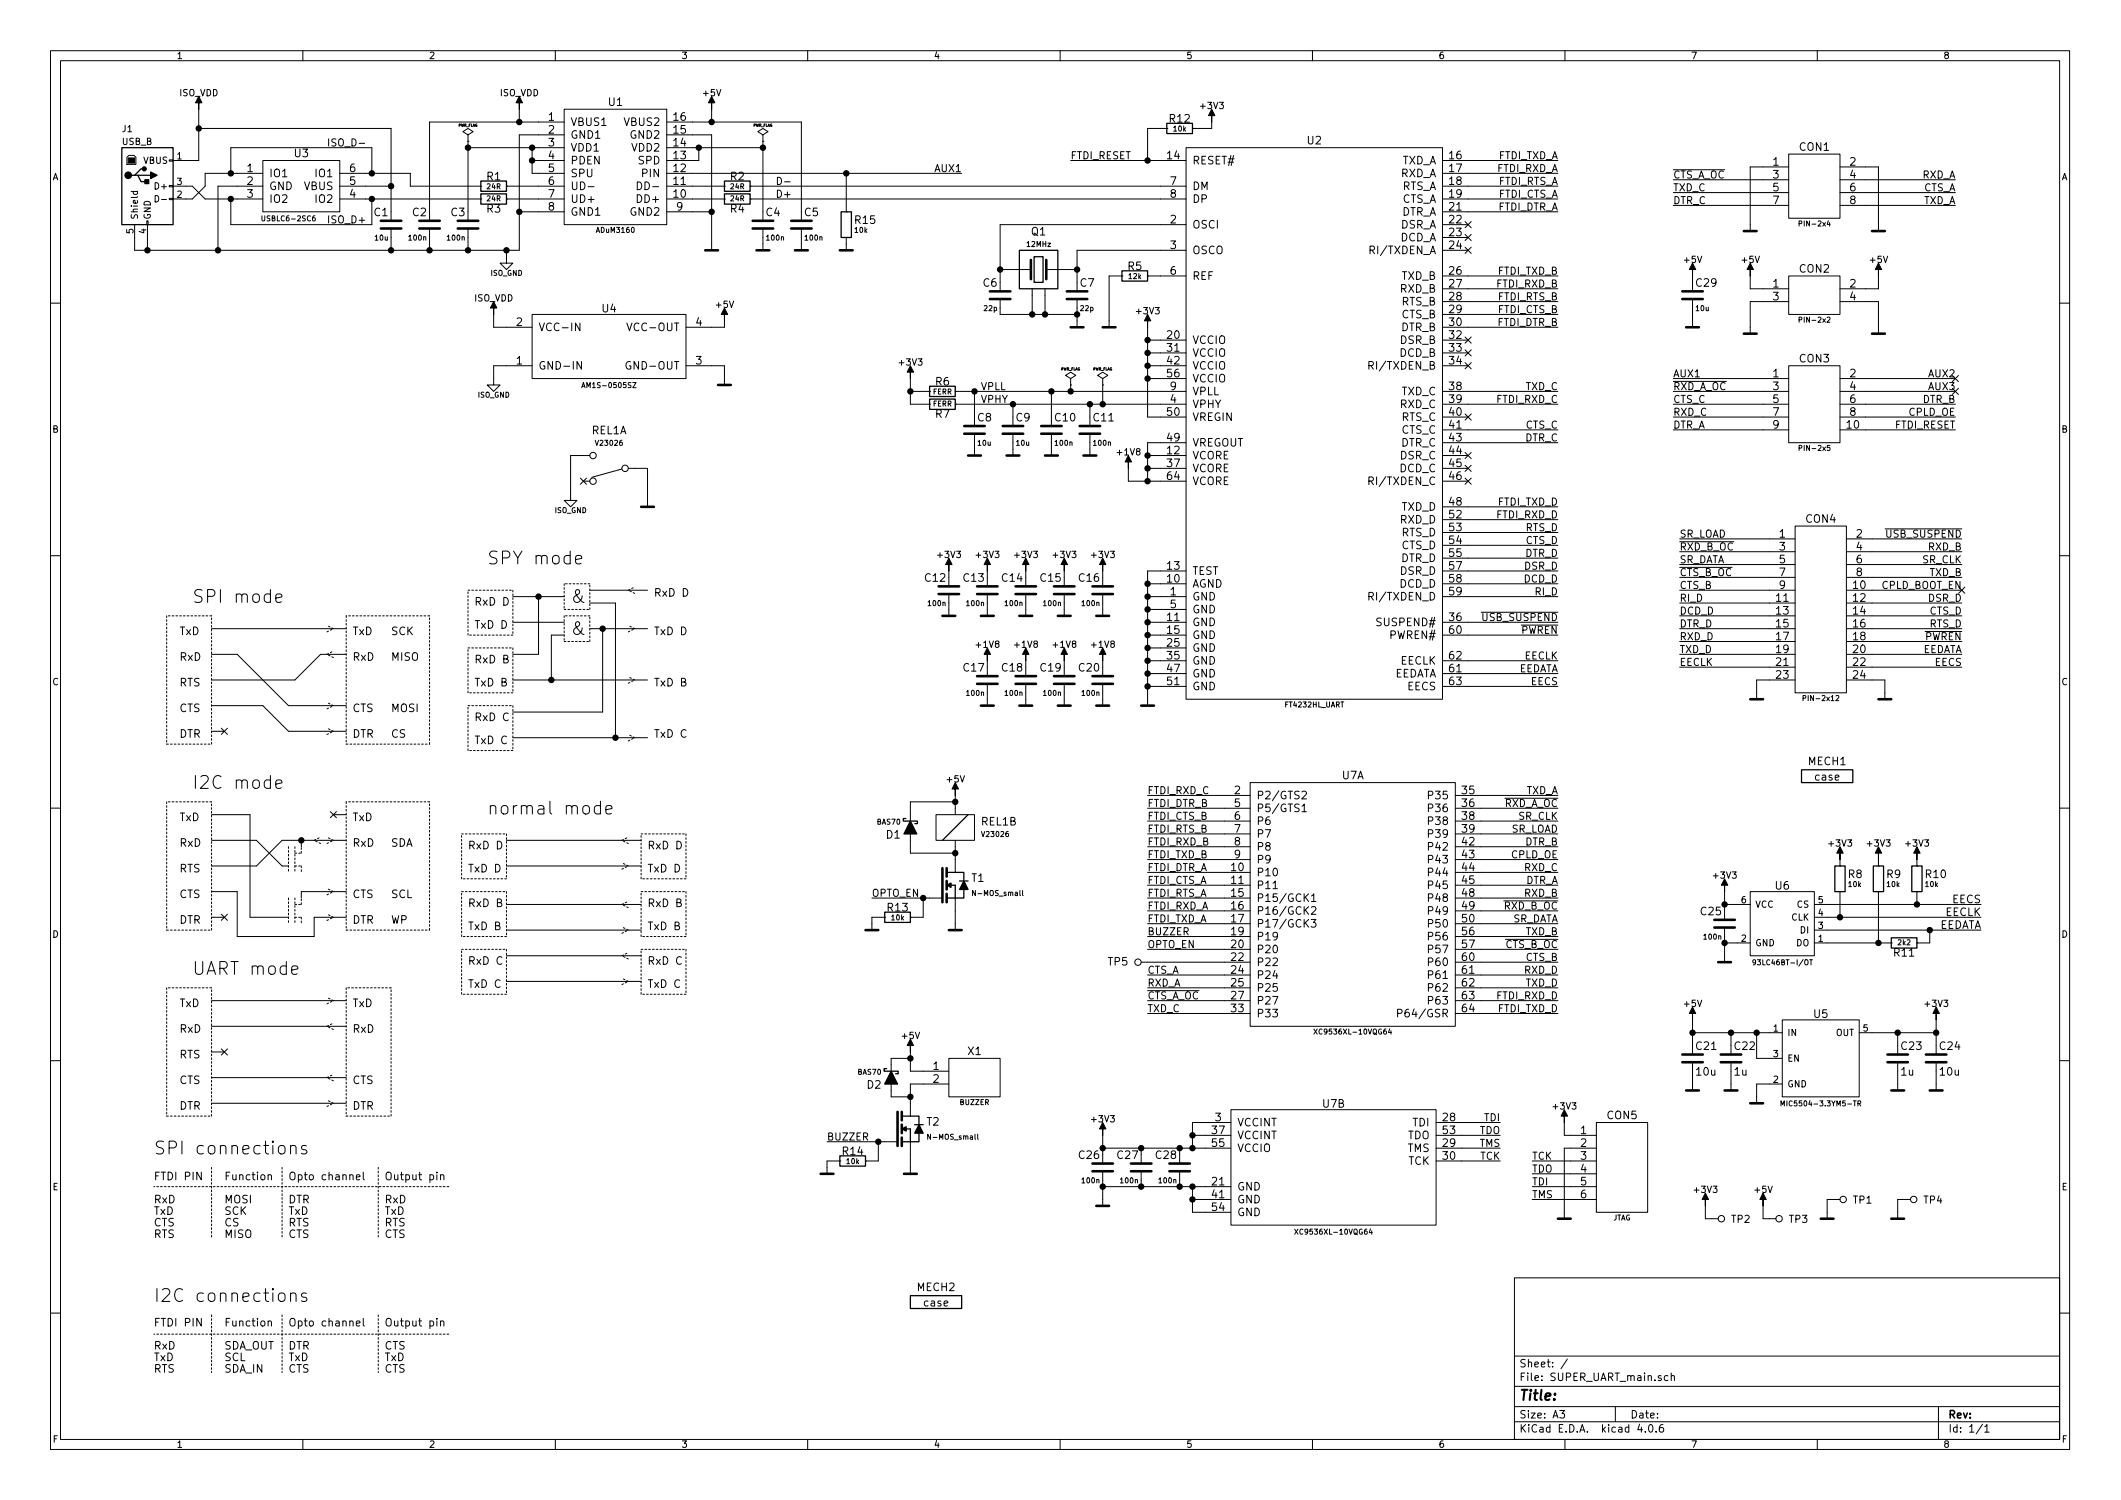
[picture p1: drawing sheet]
<svg xmlns="http://www.w3.org/2000/svg" width="420mm" height="297mm" viewBox="0 0 420 297" stroke-linecap="round" stroke-linejoin="round" font-family="sans-serif">
<defs><g id="words">
<g font-size="3.5">
<text x="96.5" y="111.8">SPY mode</text>
<text x="38.1" y="119.4">SPI mode</text>
<text x="113" y="119.4">&amp;</text>
<text x="113" y="125.8">&amp;</text>
<text x="38.1" y="156.2">I2C mode</text>
<text x="96.5" y="161.3">normal mode</text>
<text x="38.1" y="193.1">UART mode</text>
<text x="30.5" y="228.6">SPI connections</text>
<text x="30.5" y="257.8">I2C connections</text>
</g>
<text font-size="2.8" x="301" y="277.3">Title:</text>
<g font-size="2.1">
<text x="108.6" y="23.9">1</text>
<text x="120.6" y="21">U1</text>
<text x="133.5" y="23.9">16</text>
<text x="108.6" y="26.5">2</text>
<text x="108.6" y="29">3</text>
<text x="113" y="24.9">VBUS1</text>
<text x="113" y="27.5">GND1</text>
<text x="123.7" y="24.9">VBUS2</text>
<text x="124.9" y="27.5">GND2</text>
<text x="133.5" y="29">14</text>
<text x="133.5" y="26.5">15</text>
<text x="231.7" y="24.3">R12</text>
<text x="259" y="28.6">U2</text>
<text x="356.5" y="29.9">CON1</text>
<text x="48.9" y="34.1">1</text>
<text x="53.3" y="35.1">IO1</text>
<text x="58.3" y="31.1">U3</text>
<text x="62.6" y="35.1">IO1</text>
<text x="69.3" y="34.1">6</text>
<text x="96.4" y="35.7">R1</text>
<text x="108.6" y="31.5">4</text>
<text x="108.6" y="34.1">5</text>
<text x="113" y="30">VDD1</text>
<text x="113" y="32.5">PDEN</text>
<text x="113" y="35.1">SPU</text>
<text x="125.1" y="30">VDD2</text>
<text x="126.4" y="32.5">SPD</text>
<text x="127.3" y="35.1">PIN</text>
<text x="133.5" y="34.1">12</text>
<text x="133.5" y="31.5">13</text>
<text x="144.7" y="35.7">R2</text>
<text x="231.2" y="31.5">14</text>
<text x="236.2" y="32.5">RESET#</text>
<text x="277.3" y="35.1">RXD_A</text>
<text x="277.5" y="32.5">TXD_A</text>
<text x="287.1" y="31.5">16</text>
<text x="287.1" y="34.1">17</text>
<text x="351.2" y="32.8">1</text>
<text x="351.2" y="35.3">3</text>
<text x="366.4" y="32.8">2</text>
<text x="366.4" y="35.3">4</text>
<text x="48.9" y="36.6">2</text>
<text x="48.9" y="39.2">3</text>
<text x="53.3" y="37.6">GND</text>
<text x="53.3" y="40.2">IO2</text>
<text x="60.1" y="37.6">VBUS</text>
<text x="62.6" y="40.2">IO2</text>
<text x="69.3" y="39.2">4</text>
<text x="69.3" y="36.6">5</text>
<text x="108.6" y="36.6">6</text>
<text x="108.6" y="39.2">7</text>
<text x="108.6" y="41.7">8</text>
<text x="113" y="37.6">UD-</text>
<text x="113" y="40.2">UD+</text>
<text x="126.5" y="40.2">DD+</text>
<text x="127.1" y="37.6">DD-</text>
<text x="133.5" y="39.2">10</text>
<text x="133.5" y="36.6">11</text>
<text x="134" y="41.7">9</text>
<text x="231.8" y="36.6">7</text>
<text x="231.8" y="39.2">8</text>
<text x="236.2" y="37.6">DM</text>
<text x="236.2" y="40.2">DP</text>
<text x="277.5" y="37.6">RTS_A</text>
<text x="277.5" y="40.2">CTS_A</text>
<text x="287.1" y="41.7">21</text>
<text x="287.1" y="36.6">18</text>
<text x="287.1" y="39.2">19</text>
<text x="351.2" y="37.9">5</text>
<text x="351.2" y="40.4">7</text>
<text x="366.4" y="37.9">6</text>
<text x="366.4" y="40.4">8</text>
<text x="74.1" y="42.8">C1</text>
<text x="81.7" y="42.8">C2</text>
<text x="89.4" y="42.8">C3</text>
<text x="96.4" y="42.1">R3</text>
<text x="113" y="42.7">GND1</text>
<text x="124.9" y="42.7">GND2</text>
<text x="144.7" y="42.1">R4</text>
<text x="151.8" y="42.8">C4</text>
<text x="159.4" y="42.8">C5</text>
<text x="169.4" y="44.3">R15</text>
<text x="204.3" y="46.6">Q1</text>
<text x="231.8" y="44.2">2</text>
<text x="236.2" y="45.2">OSCI</text>
<text x="277.2" y="47.8">DCD_A</text>
<text x="277.3" y="45.2">DSR_A</text>
<text x="277.4" y="42.7">DTR_A</text>
<text x="287.1" y="44.2">22</text>
<text x="287.1" y="46.8">23</text>
<text x="223.4" y="53.5">R5</text>
<text x="231.8" y="49.3">3</text>
<text x="236.2" y="50.3">OSCO</text>
<text x="271.9" y="50.3">RI/TXDEN_A</text>
<text x="287.1" y="49.3">24</text>
<text x="356.5" y="54">CON2</text>
<text x="194.8" y="56.8">C6</text>
<text x="214" y="56.8">C7</text>
<text x="231.8" y="54.4">6</text>
<text x="236.2" y="55.4">REF</text>
<text x="277.3" y="57.9">RXD_B</text>
<text x="277.5" y="55.4">TXD_B</text>
<text x="287.1" y="54.4">26</text>
<text x="287.1" y="56.9">27</text>
<text x="287.1" y="59.5">28</text>
<text x="336.1" y="56.8">C29</text>
<text x="351.2" y="56.9">1</text>
<text x="351.2" y="59.5">3</text>
<text x="366.4" y="56.9">2</text>
<text x="366.4" y="59.5">4</text>
<text x="102.3" y="64.6">2</text>
<text x="106.7" y="65.6">VCC-IN</text>
<text x="119.3" y="61.9">U4</text>
<text x="124.9" y="65.6">VCC-OUT</text>
<text x="137.8" y="64.6">4</text>
<text x="277.4" y="65.6">DTR_B</text>
<text x="277.5" y="60.5">RTS_B</text>
<text x="277.5" y="63">CTS_B</text>
<text x="287.1" y="64.6">30</text>
<text x="287.1" y="62">29</text>
<text x="231.2" y="67.1">20</text>
<text x="231.2" y="69.6">31</text>
<text x="236.2" y="68.1">VCCIO</text>
<text x="236.2" y="70.6">VCCIO</text>
<text x="277.2" y="70.6">DCD_B</text>
<text x="277.3" y="68.1">DSR_B</text>
<text x="287.1" y="67.1">32</text>
<text x="287.1" y="69.6">33</text>
<text x="356.5" y="71.8">CON3</text>
<text x="102.3" y="72.2">1</text>
<text x="106.7" y="73.2">GND-IN</text>
<text x="124.7" y="73.2">GND-OUT</text>
<text x="137.8" y="72.2">3</text>
<text x="185.3" y="76.3">R6</text>
<text x="231.2" y="72.2">42</text>
<text x="231.2" y="74.7">56</text>
<text x="231.8" y="77.3">9</text>
<text x="236.2" y="73.2">VCCIO</text>
<text x="236.2" y="75.7">VCCIO</text>
<text x="271.9" y="73.2">RI/TXDEN_B</text>
<text x="287.1" y="72.2">34</text>
<text x="287.1" y="77.3">38</text>
<text x="351.2" y="74.7">1</text>
<text x="351.2" y="77.3">3</text>
<text x="366.4" y="74.7">2</text>
<text x="366.4" y="77.3">4</text>
<text x="185.3" y="82.7">R7</text>
<text x="193.7" y="83.5">C8</text>
<text x="201.3" y="83.5">C9</text>
<text x="209.1" y="83.5">C10</text>
<text x="216.7" y="83.5">C11</text>
<text x="231.2" y="82.3">50</text>
<text x="231.8" y="79.8">4</text>
<text x="236.2" y="80.8">VPHY</text>
<text x="236.2" y="78.3">VPLL</text>
<text x="236.2" y="83.3">VREGIN</text>
<text x="277.3" y="80.8">RXD_C</text>
<text x="277.5" y="83.3">RTS_C</text>
<text x="277.5" y="78.3">TXD_C</text>
<text x="287.1" y="82.3">40</text>
<text x="287.1" y="79.8">39</text>
<text x="351.2" y="79.8">5</text>
<text x="351.2" y="82.3">7</text>
<text x="366.4" y="79.8">6</text>
<text x="366.4" y="82.3">8</text>
<text x="117.2" y="86">REL1A</text>
<text x="231.2" y="90">12</text>
<text x="231.2" y="87.4">49</text>
<text x="236.2" y="88.4">VREGOUT</text>
<text x="277.4" y="88.4">DTR_C</text>
<text x="277.5" y="85.9">CTS_C</text>
<text x="287.1" y="84.9">41</text>
<text x="287.1" y="87.4">43</text>
<text x="287.1" y="90">44</text>
<text x="351.2" y="84.9">9</text>
<text x="365.9" y="84.9">10</text>
<text x="231.2" y="95">64</text>
<text x="231.2" y="92.5">37</text>
<text x="236.2" y="91">VCORE</text>
<text x="236.2" y="93.5">VCORE</text>
<text x="277.2" y="93.5">DCD_C</text>
<text x="277.3" y="91">DSR_C</text>
<text x="287.1" y="92.5">45</text>
<text x="287.1" y="95">46</text>
<text x="236.2" y="96">VCORE</text>
<text x="271.9" y="96">RI/TXDEN_C</text>
<text x="277.5" y="101.1">TXD_D</text>
<text x="287.1" y="100.1">48</text>
<text x="277.3" y="103.7">RXD_D</text>
<text x="277.5" y="106.2">RTS_D</text>
<text x="287.1" y="102.7">52</text>
<text x="287.1" y="105.2">53</text>
<text x="287.1" y="107.7">54</text>
<text x="352.5" y="106.5">1</text>
<text x="357.7" y="103.5">CON4</text>
<text x="367.7" y="106.5">2</text>
<text x="231.2" y="112.8">13</text>
<text x="236.2" y="113.8">TEST</text>
<text x="277.3" y="113.8">DSR_D</text>
<text x="277.4" y="111.3">DTR_D</text>
<text x="277.5" y="108.7">CTS_D</text>
<text x="287.1" y="110.3">55</text>
<text x="287.1" y="112.8">57</text>
<text x="352.5" y="109">3</text>
<text x="352.5" y="111.5">5</text>
<text x="367.7" y="109">4</text>
<text x="367.7" y="111.5">6</text>
<text x="94" y="119.9">RxD D</text>
<text x="129.5" y="118.1">RxD D</text>
<text x="183.3" y="115.2">C12</text>
<text x="190.9" y="115.2">C13</text>
<text x="198.6" y="115.2">C14</text>
<text x="206.2" y="115.2">C15</text>
<text x="213.8" y="115.2">C16</text>
<text x="231.2" y="115.4">10</text>
<text x="231.8" y="117.9">1</text>
<text x="236.2" y="118.9">GND</text>
<text x="236.2" y="116.4">AGND</text>
<text x="271.9" y="118.9">RI/TXDEN_D</text>
<text x="277.2" y="116.4">DCD_D</text>
<text x="287.1" y="115.4">58</text>
<text x="287.1" y="117.9">59</text>
<text x="351.9" y="119.2">11</text>
<text x="352.5" y="114.1">7</text>
<text x="352.5" y="116.6">9</text>
<text x="367.1" y="116.6">10</text>
<text x="367.1" y="119.2">12</text>
<text x="367.7" y="114.1">8</text>
<text x="35.6" y="125.8">TxD</text>
<text x="69.8" y="125.8">TxD</text>
<text x="77.5" y="125.8">SCK</text>
<text x="94" y="124.5">TxD D</text>
<text x="129.5" y="125.8">TxD D</text>
<text x="231.2" y="123">11</text>
<text x="231.2" y="125.5">15</text>
<text x="231.8" y="120.4">5</text>
<text x="236.2" y="121.4">GND</text>
<text x="236.2" y="124">GND</text>
<text x="273" y="124">SUSPEND#</text>
<text x="287.1" y="125.5">60</text>
<text x="287.1" y="123">36</text>
<text x="351.9" y="121.7">13</text>
<text x="351.9" y="124.2">15</text>
<text x="367.1" y="121.7">14</text>
<text x="367.1" y="124.2">16</text>
<text x="35.6" y="130.8">RxD</text>
<text x="69.8" y="130.8">RxD</text>
<text x="77.5" y="130.8">MISO</text>
<text x="94" y="131.4">RxD B</text>
<text x="231.2" y="128.1">25</text>
<text x="231.2" y="130.6">35</text>
<text x="236.2" y="126.5">GND</text>
<text x="236.2" y="129.1">GND</text>
<text x="236.2" y="131.6">GND</text>
<text x="275.4" y="126.5">PWREN#</text>
<text x="277.3" y="131.6">EECLK</text>
<text x="287.1" y="130.6">62</text>
<text x="351.9" y="131.9">21</text>
<text x="351.9" y="126.8">17</text>
<text x="351.9" y="129.3">19</text>
<text x="367.1" y="129.3">20</text>
<text x="367.1" y="131.9">22</text>
<text x="367.1" y="126.8">18</text>
<text x="35.6" y="135.9">RTS</text>
<text x="94" y="135.9">TxD B</text>
<text x="129.5" y="135.9">TxD B</text>
<text x="190.9" y="133">C17</text>
<text x="198.6" y="133">C18</text>
<text x="206.2" y="133">C19</text>
<text x="213.8" y="133">C20</text>
<text x="231.2" y="135.7">51</text>
<text x="231.2" y="133.1">47</text>
<text x="236.2" y="136.7">GND</text>
<text x="236.2" y="134.1">GND</text>
<text x="275.7" y="134.1">EEDATA</text>
<text x="278.7" y="136.7">EECS</text>
<text x="287.1" y="133.1">61</text>
<text x="287.1" y="135.7">63</text>
<text x="351.9" y="134.4">23</text>
<text x="367.1" y="134.4">24</text>
<text x="35.6" y="141">CTS</text>
<text x="69.8" y="141">CTS</text>
<text x="77.5" y="141">MOSI</text>
<text x="94" y="142.8">RxD C</text>
<text x="35.6" y="146.1">DTR</text>
<text x="69.8" y="146.1">DTR</text>
<text x="77.5" y="146.1">CS</text>
<text x="94" y="147.4">TxD C</text>
<text x="129.5" y="146.1">TxD C</text>
<text x="265.9" y="154.3">U7A</text>
<text x="358.2" y="151.5">MECH1</text>
<text x="359.6" y="154.6">case</text>
<text x="244.5" y="157.3">2</text>
<text x="244.5" y="159.8">5</text>
<text x="248.9" y="158.3">P2/GTS2</text>
<text x="248.9" y="160.8">P5/GTS1</text>
<text x="283.2" y="158.3">P35</text>
<text x="283.2" y="160.8">P36</text>
<text x="289.7" y="157.3">35</text>
<text x="289.7" y="159.8">36</text>
<text x="35.6" y="162.6">TxD</text>
<text x="35.6" y="167.7">RxD</text>
<text x="69.8" y="162.6">TxD</text>
<text x="69.8" y="167.7">RxD</text>
<text x="77.5" y="167.7">SDA</text>
<text x="175.6" y="166.1">D1</text>
<text x="194.4" y="163.5">REL1B</text>
<text x="244.5" y="162.3">6</text>
<text x="244.5" y="164.9">7</text>
<text x="244.5" y="167.4">8</text>
<text x="248.9" y="163.4">P6</text>
<text x="248.9" y="165.9">P7</text>
<text x="283.2" y="163.4">P38</text>
<text x="283.2" y="165.9">P39</text>
<text x="289.7" y="167.4">42</text>
<text x="289.7" y="162.3">38</text>
<text x="289.7" y="164.9">39</text>
<text x="35.6" y="172.8">RTS</text>
<text x="92.7" y="168.2">RxD D</text>
<text x="92.7" y="172.8">TxD D</text>
<text x="128.3" y="168.2">RxD D</text>
<text x="128.3" y="172.8">TxD D</text>
<text x="243.9" y="172.5">10</text>
<text x="244.5" y="170">9</text>
<text x="248.9" y="168.4">P8</text>
<text x="248.9" y="171">P9</text>
<text x="248.9" y="173.5">P10</text>
<text x="283.2" y="168.4">P42</text>
<text x="283.2" y="171">P43</text>
<text x="283.2" y="173.5">P44</text>
<text x="289.7" y="170">43</text>
<text x="289.7" y="172.5">44</text>
<text x="366.1" y="173.9">R8</text>
<text x="373.8" y="173.9">R9</text>
<text x="381.5" y="173.9">R10</text>
<text x="35.6" y="177.8">CTS</text>
<text x="69.8" y="177.8">CTS</text>
<text x="77.5" y="177.8">SCL</text>
<text x="92.7" y="179.6">RxD B</text>
<text x="128.3" y="179.6">RxD B</text>
<text x="192.5" y="174.6">T1</text>
<text x="243.9" y="175">11</text>
<text x="243.9" y="177.6">15</text>
<text x="248.9" y="176.1">P11</text>
<text x="248.9" y="178.6">P15/GCK1</text>
<text x="283.2" y="176.1">P45</text>
<text x="283.2" y="178.6">P48</text>
<text x="289.7" y="175">45</text>
<text x="289.7" y="177.6">48</text>
<text x="351.7" y="176.2">U6</text>
<text x="386.6" y="178.9">EECS</text>
<text x="35.6" y="182.9">DTR</text>
<text x="69.8" y="182.9">DTR</text>
<text x="77.5" y="182.9">WP</text>
<text x="92.7" y="184.2">TxD B</text>
<text x="128.3" y="184.2">TxD B</text>
<text x="175.9" y="180.5">R13</text>
<text x="243.9" y="180.1">16</text>
<text x="243.9" y="182.7">17</text>
<text x="243.9" y="185.2">19</text>
<text x="248.9" y="181.1">P16/GCK2</text>
<text x="248.9" y="183.7">P17/GCK3</text>
<text x="283.2" y="183.7">P50</text>
<text x="283.2" y="181.1">P49</text>
<text x="289.7" y="182.7">50</text>
<text x="289.7" y="185.2">56</text>
<text x="289.7" y="180.1">49</text>
<text x="337" y="181.2">C25</text>
<text x="383.7" y="183.9">EEDATA</text>
<text x="385.2" y="181.4">EECLK</text>
<text x="92.7" y="191">RxD C</text>
<text x="128.3" y="191">RxD C</text>
<text x="219.5" y="191.2">TP5</text>
<text x="243.9" y="187.7">20</text>
<text x="243.9" y="190.3">22</text>
<text x="248.9" y="188.8">P20</text>
<text x="248.9" y="191.3">P22</text>
<text x="248.9" y="186.2">P19</text>
<text x="283.2" y="191.3">P60</text>
<text x="283.2" y="186.2">P56</text>
<text x="283.2" y="188.8">P57</text>
<text x="289.7" y="190.3">60</text>
<text x="289.7" y="187.7">57</text>
<text x="375.3" y="189.4">R11</text>
<text x="92.7" y="195.6">TxD C</text>
<text x="128.3" y="195.6">TxD C</text>
<text x="243.9" y="192.8">24</text>
<text x="243.9" y="195.4">25</text>
<text x="243.9" y="197.9">27</text>
<text x="248.9" y="193.8">P24</text>
<text x="248.9" y="196.4">P25</text>
<text x="283.2" y="193.8">P61</text>
<text x="283.2" y="196.4">P62</text>
<text x="289.7" y="192.8">61</text>
<text x="289.7" y="195.4">62</text>
<text x="289.7" y="197.9">63</text>
<text x="35.6" y="199.4">TxD</text>
<text x="69.8" y="199.4">TxD</text>
<text x="243.9" y="200.4">33</text>
<text x="248.9" y="201.5">P33</text>
<text x="248.9" y="198.9">P27</text>
<text x="278.1" y="201.5">P64/GSR</text>
<text x="283.2" y="198.9">P63</text>
<text x="289.7" y="200.4">64</text>
<text x="359.3" y="201.6">U5</text>
<text x="35.6" y="204.5">RxD</text>
<text x="35.6" y="209.6">RTS</text>
<text x="69.8" y="204.5">RxD</text>
<text x="191.7" y="208.9">X1</text>
<text x="336.1" y="207.9">C21</text>
<text x="343.7" y="207.9">C22</text>
<text x="376.7" y="207.9">C23</text>
<text x="384.3" y="207.9">C24</text>
<text x="35.6" y="214.7">CTS</text>
<text x="69.8" y="214.7">CTS</text>
<text x="171.8" y="215.6">D2</text>
<text x="184.8" y="211.9">1</text>
<text x="184.8" y="214.4">2</text>
<text x="336.1" y="213">10u</text>
<text x="343.6" y="213">1u</text>
<text x="376.6" y="213">1u</text>
<text x="384.4" y="213">10u</text>
<text x="35.6" y="219.7">DTR</text>
<text x="69.8" y="219.7">DTR</text>
<text x="262.1" y="219.3">U7B</text>
<text x="318.4" y="221.6">CON5</text>
<text x="183.6" y="222.9">T2</text>
<text x="240.1" y="227.1">55</text>
<text x="240.1" y="224.6">37</text>
<text x="240.7" y="222">3</text>
<text x="245.1" y="223">VCCINT</text>
<text x="245.1" y="225.6">VCCINT</text>
<text x="278.7" y="225.6">TDO</text>
<text x="279.8" y="223">TDI</text>
<text x="285.9" y="224.6">53</text>
<text x="285.9" y="222">28</text>
<text x="285.9" y="227.1">29</text>
<text x="313.1" y="224.6">1</text>
<text x="313.1" y="227.1">2</text>
<text x="30.5" y="233.7">FTDI PIN</text>
<text x="44.4" y="233.7">Function</text>
<text x="57.1" y="233.7">Opto channel</text>
<text x="76.2" y="233.7">Output pin</text>
<text x="167" y="228.7">R14</text>
<text x="213.8" y="229.5">C26</text>
<text x="221.4" y="229.5">C27</text>
<text x="229" y="229.5">C28</text>
<text x="245.1" y="228.1">VCCIO</text>
<text x="278.7" y="228.1">TMS</text>
<text x="278.8" y="230.7">TCK</text>
<text x="285.9" y="229.7">30</text>
<text x="313.1" y="229.7">3</text>
<text x="313.1" y="232.2">4</text>
<text x="30.5" y="238.3">RxD</text>
<text x="44.4" y="238.3">MOSI</text>
<text x="57.1" y="238.3">DTR</text>
<text x="76.2" y="238.3">RxD</text>
<text x="240.1" y="234.7">21</text>
<text x="240.1" y="237.3">41</text>
<text x="240.1" y="239.8">54</text>
<text x="245.1" y="235.7">GND</text>
<text x="245.1" y="238.3">GND</text>
<text x="313.1" y="234.7">5</text>
<text x="313.1" y="237.3">6</text>
<text x="30.5" y="240.6">TxD</text>
<text x="30.5" y="242.9">CTS</text>
<text x="30.5" y="245.1">RTS</text>
<text x="44.4" y="240.6">SCK</text>
<text x="44.4" y="242.9">CS</text>
<text x="44.4" y="245.1">MISO</text>
<text x="57.1" y="240.6">TxD</text>
<text x="57.1" y="242.9">RTS</text>
<text x="57.1" y="245.1">CTS</text>
<text x="76.2" y="240.6">TxD</text>
<text x="76.2" y="242.9">RTS</text>
<text x="76.2" y="245.1">CTS</text>
<text x="245.1" y="240.8">GND</text>
<text x="181.7" y="255.7">MECH2</text>
<text x="30.5" y="262.7">FTDI PIN</text>
<text x="44.4" y="262.7">Function</text>
<text x="57.1" y="262.7">Opto channel</text>
<text x="76.2" y="262.7">Output pin</text>
<text x="183.1" y="258.7">case</text>
<text x="30.5" y="267.2">RxD</text>
<text x="30.5" y="269.5">TxD</text>
<text x="44.4" y="267.2">SDA_OUT</text>
<text x="44.4" y="269.5">SCL</text>
<text x="57.1" y="267.2">DTR</text>
<text x="57.1" y="269.5">TxD</text>
<text x="76.2" y="267.2">CTS</text>
<text x="76.2" y="269.5">TxD</text>
<text x="30.5" y="271.8">RTS</text>
<text x="44.4" y="271.8">SDA_IN</text>
<text x="57.1" y="271.8">CTS</text>
<text x="76.2" y="271.8">CTS</text>
<text x="301" y="273.5">File: SUPER_UART_main.sch</text>
<text x="301" y="270.8">Sheet: /</text>
<text x="301" y="280.9">Size: A3</text>
<text x="323" y="280.9">Date:</text>
<text x="386" y="280.9">Rev:</text>
<text x="301" y="283.7">KiCad E.D.A. kicad 4.0.6</text>
<text x="386" y="283.7">Id: 1/1</text>
</g>
<g font-size="2">
<text x="64.8" y="29">ISO_D-</text>
<text x="185.2" y="34.1">AUX1</text>
<text x="212.1" y="31.5">FTDI_RESET</text>
<text x="296.4" y="34.1">FTDI_RXD_A</text>
<text x="296.6" y="31.5">FTDI_TXD_A</text>
<text x="331.5" y="35.3">CTS_A_OC</text>
<text x="380.6" y="35.3">RXD_A</text>
<text x="153.7" y="39.2">D+</text>
<text x="296.5" y="41.7">FTDI_DTR_A</text>
<text x="296.6" y="39.2">FTDI_CTS_A</text>
<text x="296.6" y="36.6">FTDI_RTS_A</text>
<text x="331.5" y="37.9">TXD_C</text>
<text x="331.5" y="40.4">DTR_C</text>
<text x="380.8" y="40.4">TXD_A</text>
<text x="380.8" y="37.9">CTS_A</text>
<text x="64.8" y="44.2">ISO_D+</text>
<text x="296.4" y="56.9">FTDI_RXD_B</text>
<text x="296.6" y="54.4">FTDI_TXD_B</text>
<text x="296.6" y="59.5">FTDI_RTS_B</text>
<text x="296.5" y="64.6">FTDI_DTR_B</text>
<text x="296.6" y="62">FTDI_CTS_B</text>
<text x="194.3" y="77.3">VPLL</text>
<text x="302.1" y="77.3">TXD_C</text>
<text x="331.5" y="77.3">RXD_A_OC</text>
<text x="331.5" y="74.7">AUX1</text>
<text x="382.1" y="74.7">AUX2</text>
<text x="382.1" y="77.3">AUX3</text>
<text x="194.3" y="79.8">VPHY</text>
<text x="296.4" y="79.8">FTDI_RXD_C</text>
<text x="331.5" y="82.3">RXD_C</text>
<text x="331.5" y="79.8">CTS_C</text>
<text x="378" y="82.3">CPLD_OE</text>
<text x="380.7" y="79.8">DTR_B</text>
<text x="302" y="87.4">DTR_C</text>
<text x="302.1" y="84.9">CTS_C</text>
<text x="331.5" y="84.9">DTR_A</text>
<text x="375.2" y="84.9">FTDI_RESET</text>
<text x="296.6" y="100.1">FTDI_TXD_D</text>
<text x="296.4" y="102.7">FTDI_RXD_D</text>
<text x="302.1" y="105.2">RTS_D</text>
<text x="302.1" y="107.7">CTS_D</text>
<text x="332.7" y="106.5">SR_LOAD</text>
<text x="373.8" y="106.5">USB_SUSPEND</text>
<text x="301.9" y="112.8">DSR_D</text>
<text x="302" y="110.3">DTR_D</text>
<text x="332.7" y="109">RXD_B_OC</text>
<text x="332.7" y="111.5">SR_DATA</text>
<text x="380.7" y="111.5">SR_CLK</text>
<text x="381.9" y="109">RXD_B</text>
<text x="301.8" y="115.4">DCD_D</text>
<text x="304.1" y="117.9">RI_D</text>
<text x="332.7" y="119.2">RI_D</text>
<text x="332.7" y="116.6">CTS_B</text>
<text x="332.7" y="114.1">CTS_B_OC</text>
<text x="372.5" y="116.6">CPLD_BOOT_EN</text>
<text x="381.9" y="119.2">DSR_D</text>
<text x="382.1" y="114.1">TXD_B</text>
<text x="293.8" y="123">USB_SUSPEND</text>
<text x="301.2" y="125.5">PWREN</text>
<text x="332.7" y="121.7">DCD_D</text>
<text x="332.7" y="124.2">DTR_D</text>
<text x="382.1" y="121.7">CTS_D</text>
<text x="382.1" y="124.2">RTS_D</text>
<text x="301.9" y="130.6">EECLK</text>
<text x="332.7" y="126.8">RXD_D</text>
<text x="332.7" y="129.3">TXD_D</text>
<text x="332.7" y="131.9">EECLK</text>
<text x="380.5" y="129.3">EEDATA</text>
<text x="381.3" y="126.8">PWREN</text>
<text x="383.2" y="131.9">EECS</text>
<text x="300.5" y="133.1">EEDATA</text>
<text x="303.2" y="135.7">EECS</text>
<text x="227.3" y="159.8">FTDI_DTR_B</text>
<text x="227.3" y="157.3">FTDI_RXD_C</text>
<text x="297.8" y="159.8">RXD_A_OC</text>
<text x="302.1" y="157.3">TXD_A</text>
<text x="227.3" y="167.4">FTDI_RXD_B</text>
<text x="227.3" y="164.9">FTDI_RTS_B</text>
<text x="227.3" y="162.3">FTDI_CTS_B</text>
<text x="299.1" y="164.9">SR_LOAD</text>
<text x="300.7" y="162.3">SR_CLK</text>
<text x="302" y="167.4">DTR_B</text>
<text x="227.3" y="172.5">FTDI_DTR_A</text>
<text x="227.3" y="170">FTDI_TXD_B</text>
<text x="299.3" y="170">CPLD_OE</text>
<text x="301.9" y="172.5">RXD_C</text>
<text x="172.7" y="177.6">OPTO_EN</text>
<text x="227.3" y="177.6">FTDI_RTS_A</text>
<text x="227.3" y="175">FTDI_CTS_A</text>
<text x="301.9" y="177.6">RXD_B</text>
<text x="302" y="175">DTR_A</text>
<text x="227.3" y="180.1">FTDI_RXD_A</text>
<text x="227.3" y="182.7">FTDI_TXD_A</text>
<text x="227.3" y="185.2">BUZZER</text>
<text x="297.8" y="180.1">RXD_B_OC</text>
<text x="299.3" y="182.7">SR_DATA</text>
<text x="302.1" y="185.2">TXD_B</text>
<text x="227.3" y="187.7">OPTO_EN</text>
<text x="298" y="187.7">CTS_B_OC</text>
<text x="302.1" y="190.3">CTS_B</text>
<text x="227.3" y="192.8">CTS_A</text>
<text x="227.3" y="195.4">RXD_A</text>
<text x="227.3" y="197.9">CTS_A_OC</text>
<text x="296.4" y="197.9">FTDI_RXD_D</text>
<text x="301.9" y="192.8">RXD_D</text>
<text x="302.1" y="195.4">TXD_D</text>
<text x="227.3" y="200.4">TXD_C</text>
<text x="296.6" y="200.4">FTDI_TXD_D</text>
<text x="163.8" y="225.8">BUZZER</text>
<text x="293" y="224.6">TDO</text>
<text x="293" y="227.1">TMS</text>
<text x="294" y="222">TDI</text>
<text x="293.1" y="229.7">TCK</text>
<text x="303.5" y="232.2">TDO</text>
<text x="303.5" y="229.7">TCK</text>
<text x="303.5" y="234.7">TDI</text>
<text x="303.5" y="237.3">TMS</text>
<text x="367.2" y="238.3">TP1</text>
<text x="381.1" y="238.3">TP4</text>
<text x="343" y="242.1">TP2</text>
<text x="354.5" y="242.1">TP3</text>
</g>
<g font-size="1.8">
<text x="35" y="11.7">1</text>
<text x="85" y="11.7">2</text>
<text x="135" y="11.7">3</text>
<text x="185" y="11.7">4</text>
<text x="235" y="11.7">5</text>
<text x="285" y="11.7">6</text>
<text x="335" y="11.7">7</text>
<text x="385" y="11.7">8</text>
<text x="35.5" y="19">ISO_VDD</text>
<text x="99" y="19">ISO_VDD</text>
<text x="139.4" y="19">+5V</text>
<text x="237.9" y="21.6">+3V3</text>
<text x="24.2" y="28.7">USB_B</text>
<text x="24.3" y="26.1">J1</text>
<text x="10.4" y="35.7">A</text>
<text x="28.4" y="32.4">VBUS</text>
<text x="35.1" y="31.5">1</text>
<text x="408.4" y="35.7">A</text>
<text x="31" y="37.5">D+</text>
<text x="35.1" y="39.2">2</text>
<text x="35.1" y="36.6">3</text>
<text x="26.4" y="46.2" transform="rotate(-90 26.4 46.2)">5</text>
<text x="27.3" y="43.5" transform="rotate(-90 27.3 43.5)">Shield</text>
<text x="29" y="46.2" transform="rotate(-90 29 46.2)">4</text>
<text x="29.8" y="43.5" transform="rotate(-90 29.8 43.5)">GND</text>
<text x="333.7" y="52.1">+5V</text>
<text x="345.1" y="52.1">+5V</text>
<text x="370.5" y="52.1">+5V</text>
<text x="93.9" y="59.7">ISO_VDD</text>
<text x="141.9" y="60.9">+5V</text>
<text x="225.2" y="62.2">+3V3</text>
<text x="178.3" y="72.4">+3V3</text>
<text x="10.4" y="85.7">B</text>
<text x="408.4" y="85.7">B</text>
<text x="221.4" y="90.2">+1V8</text>
<text x="185.9" y="110.5">+3V3</text>
<text x="193.5" y="110.5">+3V3</text>
<text x="201.1" y="110.5">+3V3</text>
<text x="208.7" y="110.5">+3V3</text>
<text x="216.4" y="110.5">+3V3</text>
<text x="193.5" y="128.3">+1V8</text>
<text x="201.1" y="128.3">+1V8</text>
<text x="208.7" y="128.3">+1V8</text>
<text x="216.4" y="128.3">+1V8</text>
<text x="10.4" y="135.7">C</text>
<text x="408.4" y="135.7">C</text>
<text x="187.6" y="154.9">+5V</text>
<text x="362.4" y="167.6">+3V3</text>
<text x="370" y="167.6">+3V3</text>
<text x="377.6" y="167.6">+3V3</text>
<text x="339.5" y="174">+3V3</text>
<text x="345" y="178.9">6</text>
<text x="347.7" y="179.7">VCC</text>
<text x="355.9" y="179.7">CS</text>
<text x="360.2" y="178.9">5</text>
<text x="10.4" y="185.7">D</text>
<text x="354.8" y="182.3">CLK</text>
<text x="356.6" y="184.8">DI</text>
<text x="360.2" y="183.9">3</text>
<text x="360.2" y="181.4">4</text>
<text x="408.4" y="185.7">D</text>
<text x="345" y="186.5">2</text>
<text x="347.7" y="187.4">GND</text>
<text x="355.8" y="187.4">DO</text>
<text x="360.2" y="186.5">1</text>
<text x="333.7" y="199.4">+5V</text>
<text x="381.5" y="199.4">+3V3</text>
<text x="178.7" y="205.7">+5V</text>
<text x="351.3" y="204.3">1</text>
<text x="351.3" y="209.3">3</text>
<text x="354.1" y="205.1">IN</text>
<text x="363.6" y="205.1">OUT</text>
<text x="369.1" y="204.3">5</text>
<text x="351.3" y="214.4">2</text>
<text x="354.1" y="215.3">GND</text>
<text x="354.1" y="210.2">EN</text>
<text x="307.8" y="219.7">+3V3</text>
<text x="216.4" y="222.2">+3V3</text>
<text x="10.4" y="235.7">E</text>
<text x="335.7" y="236.2">+3V3</text>
<text x="347.6" y="236.2">+5V</text>
<text x="408.4" y="235.7">E</text>
<text x="10.5" y="285.7">F</text>
<text x="35" y="286.7">1</text>
<text x="85" y="286.7">2</text>
<text x="135" y="286.7">3</text>
<text x="185" y="286.7">4</text>
<text x="235" y="286.7">5</text>
<text x="285" y="286.7">6</text>
<text x="335" y="286.7">7</text>
<text x="385" y="286.7">8</text>
<text x="408.5" y="285.7">F</text>
</g>
<g font-size="1.4">
<text x="232.5" y="26">10k</text>
<text x="96.5" y="37.5">24R</text>
<text x="96.5" y="39.8">24R</text>
<text x="144.8" y="37.5">24R</text>
<text x="144.8" y="39.8">24R</text>
<text x="52.3" y="43.8">USBLC6-2SC6</text>
<text x="74.3" y="47.6">10u</text>
<text x="81.1" y="47.6">100n</text>
<text x="88.7" y="47.6">100n</text>
<text x="118.3" y="46.1">ADuM3160</text>
<text x="151.9" y="47.6">100n</text>
<text x="159.6" y="47.6">100n</text>
<text x="169.4" y="46.1">10k</text>
<text x="356.8" y="44.8">PIN-2x4</text>
<text x="203.5" y="48.9">12MHz</text>
<text x="97.2" y="54.6">ISO_GND</text>
<text x="223.6" y="55.2">12k</text>
<text x="195" y="61.6">22p</text>
<text x="214.1" y="61.6">22p</text>
<text x="336" y="61.6">10u</text>
<text x="356.8" y="63.9">PIN-2x2</text>
<text x="116" y="76.8">AM1S-0505SZ</text>
<text x="94.6" y="78.7">ISO_GND</text>
<text x="184.8" y="78.1">FERR</text>
<text x="184.8" y="80.5">FERR</text>
<text x="118.2" y="88.3">V23026</text>
<text x="193.8" y="88.3">10u</text>
<text x="201.4" y="88.3">10u</text>
<text x="209.1" y="88.3">100n</text>
<text x="216.7" y="88.3">100n</text>
<text x="356.8" y="89.3">PIN-2x5</text>
<text x="109.9" y="101.6">ISO_GND</text>
<text x="183.9" y="120">100n</text>
<text x="191.6" y="120">100n</text>
<text x="199.2" y="120">100n</text>
<text x="206.8" y="120">100n</text>
<text x="214.4" y="120">100n</text>
<text x="191.6" y="137.8">100n</text>
<text x="199.2" y="137.8">100n</text>
<text x="206.8" y="137.8">100n</text>
<text x="214.4" y="137.8">100n</text>
<text x="254.6" y="140.1">FT4232HL_UART</text>
<text x="357.7" y="138.8">PIN-2x12</text>
<text x="173.8" y="163.3">BAS70</text>
<text x="194.7" y="165.7">V23026</text>
<text x="193.1" y="177.4">N-MOS_small</text>
<text x="366.2" y="175.6">10k</text>
<text x="373.8" y="175.6">10k</text>
<text x="381.5" y="175.6">10k</text>
<text x="176.6" y="182.2">10k</text>
<text x="337.6" y="186">100n</text>
<text x="348" y="191.1">93LC46BT-I/OT</text>
<text x="376" y="187.2">2k2</text>
<text x="261.1" y="204.8">XC9536XL-10VQG64</text>
<text x="170" y="212.8">BAS70</text>
<text x="190.2" y="218.8">BUZZER</text>
<text x="354" y="219.1">MIC5504-3.3YM5-TR</text>
<text x="184.2" y="225.7">N-MOS_small</text>
<text x="167.7" y="230.5">10k</text>
<text x="214.4" y="234.3">100n</text>
<text x="222" y="234.3">100n</text>
<text x="229.7" y="234.3">100n</text>
<text x="257.3" y="244.5">XC9536XL-10VQG64</text>
<text x="319.4" y="241.7">JTAG</text>
</g>
<g font-size=".7">
<text x="90.7" y="25.1">PWR_FLAG</text>
<text x="149.1" y="25.1">PWR_FLAG</text>
<text x="210.1" y="73.3">PWR_FLAG</text>
<text x="216.5" y="73.3">PWR_FLAG</text>
</g>
</g></defs>
<g fill="none" stroke="#000" stroke-width=".2">
<path d="M10 10h400v277h-400zM12 12h396v273.1h-396zM60 10v2M110 10v2M160 10v2M210 10v2M260 10v2M310 10v2M360 10v2M25.1 31.2l.4-.4h1l.4 .4v1.3h-1.8zM26 37.9h1.3M26.5 37.9l-.1 .4 .2 .2 .6-.1v-.5"/>
<path d="M30.7 38.7a.64 .64 0 0 1 .8 .7 .64 .64 0 0 1-.8 .6zM32 39.5h1M33.5 39.3h.8v.2h-.8zM33.5 36.7h.8v.3h-.8zM33.5 31.7h.8v.2h-.8zM34.3 36.9h3.8l2.5 2.5h11.5M39.4 21.6v10.2h-5.1M39.4 25.4h38.1v18.3M45.7 39.4v5.1h28v-5.1M45.7 34.3v-5.1h28v5.1M52.1 31.8h15.2v10.1h-15.2zM52.1 36.9h-8.9v12.7"/>
<path d="M52.1 34.3h-11.5v2.6l-2.5 2.5h-3.8M67.3 36.9h10.2M67.3 34.3h14v2.6h13.9M67.3 39.4h27.9M71.1 28.4h1.1M92.7 28h.1M92.7 26.7l1-.6-1-.7-1 .7 1 .6v1.3M92.7 29.2h19.1M92.7 28v15.7M95.2 36.9h.1M95.2 39.4h.1M100.3 36.9h.1"/>
<path d="M100.3 39.4h.1M100.3 36.9h11.5M100.3 39.4h11.5M102.9 21.6v2.6M105.4 31.8h6.4M105.4 29.2v5.1h6.4M111.8 21.6h20.3v22.9h-20.3zM111.8 26.7h-8.9v22.9h-76.2v-5.1M111.8 24.2h-26.7v19.5M116.5 37h1.2M126.2 36a.77 .77 0 0 1 .9 .8 .77 .77 0 0 1-.9 .8zM132.1 36.9h11.4"/>
<path d="M132.1 39.4h11.4M132.1 34.3h58.4M132.1 24.2h26.6v19.5M132.1 26.7h8.9v22.9M132.1 29.2h19M138.4 29.2v2.6h-6.3M141 21.6v2.6M143.5 36.9h.1M143.5 39.4h.1M148.6 36.9h.1M148.6 39.4h.1M148.6 36.9h86.3"/>
<path d="M148.6 39.4h86.3M151.1 28h.1M151.1 26.7l1-.6-1-.7-1 .7 1 .6v1.3M151.1 28v15.7M154 35.1a.72 .72 0 0 1 .8 .7 .72 .72 0 0 1-.8 .7zM155.4 36h1.1M167.6 34.3v7.6M212.1 31.8h22.8M231.1 25.4h.1M231.1 25.4h-3.8v6.4M234.9 29.2h50.8v109.3h-50.8zM236.2 25.4h.1"/>
<path d="M240 24.2v1.2h-3.8M285.7 36.9h22.9M285.7 39.4h22.9M285.7 31.8h22.9M285.7 34.3h22.9M331.5 33.6h10.2M331.5 35.6h22.8M331.5 38.1h22.8M354.3 30.5h10.2v12.7h-10.2zM354.3 33.1h-7.6v12.7M364.5 33.1h7.6v12.7M364.5 35.6h22.8"/>
<path d="M364.5 38.1h22.8M29.1 43.7h.2v.8h-.2zM29.2 44.5v5.1M51.9 42.7v.8l.2 .3 .4-.3v-.8M62.4 42.7l-.4 .1-.1 .7 .2 .3 .3-.2v-.4l-.3-.1-.2 .2M77.5 45.2v4.4M85.1 45.2v4.4M92.7 45.2v4.4M100.3 49.6v2.5h1.3l-1.3 1.3-1.2-1.3h1.2M102.9 41.9h8.9M132.1 41.9h8.9M151.1 45.2v4.4"/>
<path d="M158.7 45.2v4.4M167.6 47h.1M167.6 41.9h.1M167.6 47v2.6M198.1 59.2v3.1h15.3M198.1 53.4h6.1M204.5 57.2v5.1M207 57.2v5.1M207.3 53.4h6.1M213.4 59.2v5.6M222.2 54.6h.1M222.2 54.6h-2.5v10.2"/>
<path d="M227.3 54.6h.1M227.3 54.6h7.6M234.9 44.5h-36.8v13.2M234.9 49.6h-21.5v8.1M285.7 44.5h5.1M285.7 49.6h5.1M285.7 54.6h22.9M285.7 41.9h22.9M285.7 47h5.1M285.7 57.2h22.9M285.7 59.7h22.9M290.2 49l1.2 1.2"/>
<path d="M290.2 46.4l1.2 1.2M290.2 43.9l1.2 1.2M291.4 49l-1.2 1.2M291.4 46.4l-1.2 1.2M291.4 43.9l-1.2 1.2M331.5 40.7h22.8M335.3 54.6v3.1M335.3 59.2v5.6M346.7 54.6v2.6h7.6M354.3 54.6h10.2v7.7h-10.2zM354.3 59.7h-7.6v6.4M356.4 44.3l.5-.1v-.4h-.5v1"/>
<path d="M362.2 43.7l-.3 .7h.7M362.4 44.1v.7M364.5 59.7h7.6v6.4M364.5 40.7h22.8M372.1 54.6v2.6h-7.6M10 60h2M97.8 62.3v2.5h7.6M105.4 62.3h30.5v12.7h-30.5zM105.4 72.4h-7.6v3.8h1.3l-1.3 1.3-1.3-1.3h1.3M114.9 64v1.5l-.9-1.5v1.5M115.2 71.6v1.5l-.9-1.5v1.5M115.2 76.8l.4-1 .3 1"/>
<path d="M115.3 76.5h.5M124.2 64l.5 1.5 .5-1.5M124.9 71.7a.71 .71 0 0 0-.9 .7 .71 .71 0 0 0 .9 .6l.1-.5h-.3M125.3 75.8h.7l-.7 1h.7M135.9 72.4h7.6v3.8M143.5 63.5v1.3h-7.6M180.3 75v5h3.8M180.3 77.5h3.8M184.1 77.5h.1M189.2 77.5h.1M189.2 77.5h45.7M193 77.5v6.9"/>
<path d="M208.3 77.5v6.9M212.1 76.2h.1M212.1 75l1-.7-1-.6-1 .6 1 .7v1.2M212.1 76.2v1.3M218.4 76.2h.1M218.4 75l1.1-.7-1.1-.6-1 .6 1 .7v1.2M218.4 76.2v3.8M227.3 67.3h7.6M227.3 64.8v17.8h7.6M227.3 69.9h7.6M227.3 72.4h7.6M227.3 75h7.6"/>
<path d="M271.2 72.4l.7-.1 .2-.2-.1-.4-.2-.1h-.6v1.5M285.7 77.5h22.9M285.7 67.3h5.1M285.7 64.8h22.9M285.7 69.9h5.1M285.7 72.4h5.1M285.7 62.3h22.9M290.2 71.8l1.2 1.2M290.2 69.3l1.2 1.2M290.2 66.7l1.2 1.3M291.4 71.8l-1.2 1.2M291.4 69.3l-1.2 1.2"/>
<path d="M291.4 66.7l-1.2 1.3M331.5 77.5h22.8M331.5 75h22.8M331.5 75.5h10.5M354.3 72.4h10.2v15.3h-10.2zM356.4 63.3h.5v-.4l-.5-.1v1M361.9 62.9l.4-.1 .2 .3-.6 .7h.6M364.5 77.5h22.8M364.5 75h22.8M386.7 76.9l1.3 1.2M386.7 74.4l1.3 1.2M388 76.9l-1.3 1.2"/>
<path d="M388 74.4l-1.3 1.2M408 60h2M115 94.7l1.2 1.2M115.6 95.3h1.2M116.2 94.7l-1.2 1.2M116.8 90.2h-3.8v8.9h1.3l-1.3 1.3-1.2-1.3h1.2M123.2 92.9l-6 1.6M124.5 92.7h3.8v7.7M184.1 80h.1M189.2 80h.1M189.2 80h45.7M193 85.9v4.3"/>
<path d="M200.7 80v4.4M200.7 85.9v4.3M208.3 85.9v4.3M215.9 80v4.4M215.9 85.9v4.3M223.5 92.7v2.6h11.4M227.3 90.2h7.6M227.3 92.7h7.6M234.9 87.7h-7.6v7.6M271.2 95.3l.7-.1 .2-.2-.1-.4-.2-.2h-.6v1.6M285.7 80h22.9M285.7 82.6h5.1"/>
<path d="M285.7 85.1h22.9M285.7 90.2h5.1M285.7 87.7h22.9M285.7 95.3h5.1M285.7 92.7h5.1M290.2 94.7l1.2 1.2M290.2 92.1l1.2 1.3M290.2 89.6l1.2 1.2M290.2 82l1.2 1.2M291.4 94.7l-1.2 1.2M291.4 92.1l-1.2 1.3M291.4 89.6l-1.2 1.2"/>
<path d="M291.4 82l-1.2 1.2M331.5 80h22.8M331.5 82.6h22.8M331.5 85.1h22.8M356.4 88.7h.5v-.4l-.5-.1v1M362.5 88.2h-.5l-.1 .5 .5-.1 .1 .5-.2 .1-.4-.1M364.5 80h22.8M364.5 82.6h22.8M364.5 85.1h22.8M10 110h2M54.6 118.5l1.3-.3-.2-.5-.7-.1-.4 .4v.9l.2 .3 .2 .1 .7-.1M101.6 118.1h10.2"/>
<path d="M106.7 118.1v11.5h-5.1M114 110.8l1.2-.2-.1-.5-.7-.1-.4 .3v1l.1 .2 .3 .2 .7-.2M116.8 116.9h11.5M116.8 119.4h5.1v26.7M188 113.1v3M188 117.6v4.4M195.6 113.1v3M195.6 117.6v4.4M203.2 113.1v3M203.2 117.6v4.4M210.8 113.1v3M210.8 117.6v4.4"/>
<path d="M218.4 113.1v3M218.4 117.6v4.4M227.3 118.1h7.6M227.3 115.6h7.6M234.9 113.1h-7.6v26.6M271.2 118.1l.7-.1 .2-.2-.1-.3-.2-.2h-.6v1.5M285.7 118.1h22.9M285.7 115.6h22.9M285.7 102.9h22.9M285.7 113.1h22.9M285.7 105.4h22.9M285.7 108h22.9"/>
<path d="M285.7 110.5h22.9M285.7 100.4h22.9M332.7 112.4h10.4M332.7 107.3h10.8M332.7 106.7h22.9M332.7 109.3h22.9M332.7 111.8h22.9M332.7 114.3h22.9M332.7 116.9h22.9M332.7 119.4h22.9M355.6 104.2h10.2v33h-10.2zM365.8 106.7h22.8"/>
<path d="M365.8 109.3h22.8M365.8 111.8h22.8M365.8 114.3h22.8M365.8 116.9h22.8M365.8 119.4h22.8M373.4 104.7h15.2M388 116.3l1.2 1.2M389.2 116.3l-1.2 1.2M408 110h2M41.9 129.6h5.1l10.1 10.1h11.5M41.9 124.5h26.7M41.9 139.7h10.2l5 5.1h11.5"/>
<path d="M68.6 129.6h-5.1l-5.1 5.1h-16.5M101.6 123.2h10.2M101.6 134.7h26.7M111.8 125.8h-2.6v8.9M116.8 124.5h11.5M119.4 124.5v16.5h-17.8M195.6 130.8v3.1M195.6 135.4v4.3M203.2 130.8v3.1M203.2 135.4v4.3M210.8 130.8v3.1M210.8 135.4v4.3"/>
<path d="M218.4 130.8v3.1M218.4 135.4v4.3M227.3 120.7h7.6M227.3 125.8h7.6M227.3 123.2h7.6M227.3 135.9h7.6M227.3 133.4h7.6M227.3 130.8h7.6M227.3 128.3h7.6M285.7 125.8h22.9M285.7 123.2h22.9M285.7 135.9h22.9"/>
<path d="M285.7 133.4h22.9M285.7 130.8h22.9M293.4 121.2h15.2M301.3 123.8h7.3M332.7 129.6h22.9M332.7 132.1h22.9M332.7 122h22.9M332.7 124.5h22.9M332.7 127h22.9M355.6 134.7h-7.6v3.8M357.2 138.3l.5-.1v-.4l-.5-.1v1M363.7 137.8l.4-.1 .2 .3-.6 .7h.6"/>
<path d="M365.8 129.6h22.8M365.8 132.1h22.8M365.8 122h22.8M365.8 134.7h7.6v3.8M365.8 124.5h22.8M365.8 127h22.8M381.4 125.1h7.2M41.9 144.8h2.5M43.8 144.2l1.3 1.2M45.1 144.2l-1.3 1.2M54.6 155.3l1.3-.3-.2-.5-.7-.1-.4 .4v1l.2 .2 .2 .1 .7-.1M101.6 146.1h26.7"/>
<path d="M118.9 159.6a.85 .85 0 0 0-1 .2l-.2 .2 .2 1 .3 .2 .7-.1M118.9 158.7v2.5M189.2 157.5v3.8M189.2 158.8h-8.9v3.8M227.3 157.5h20.3M247.6 155h40.7v48.2h-40.7zM257.9 156.8l.6-.1 .3 .4-.9 1.1h.9M257.9 159.7l.5-.5v1.5M288.3 157.5h20.3M298.1 158.1h10.5M10 160h2M41.9 161.3h7.6v20.3h7.6"/>
<path d="M41.9 176.6h5.1v8.9h15.2v-3.9h6.4M41.9 166.4h8.9l5.1 5.1h1.2M59.7 166.4v1.3M65.4 160.7l1.2 1.2M66 161.3h2.6M66.6 160.7l-1.2 1.2M68.6 176.6h-8.9v1.2M68.6 166.4h-12.7l-5.1 5.1h-8.9M100.3 179.1h26.7M100.3 171.5h26.7M100.3 166.4h26.7M120 160.4l1.2-.3-.1-.5-.7-.1-.4 .4v.9l.1 .3 .3 .1 .7-.1"/>
<path d="M172.7 177.8h14M180.3 165.1v3.8h8.9M182.9 177.8v3.8h-2.6M185.4 161.3h7.6v5.1h-7.6zM189.2 166.4v6.4M189.2 177.8v6.4M193.2 176.3v1.1l-.5-1.1v1.1M202.6 176.3v.9l.1 .2M227.3 177.8h20.3M227.3 160.1h20.3M227.3 162.6h20.3M227.3 165.1h20.3"/>
<path d="M227.3 167.7h20.3M227.3 170.2h20.3M227.3 172.8h20.3M227.3 175.3h20.3M252.2 176h.9M257.9 160.7h.9M259.8 177.4l.4-.4v1.5M259.8 179.7l.6-.2 .3 .5-1 1.1h1M259.8 178.5h.9M288.3 177.8h20.3M288.3 160.1h20.3M288.3 162.6h20.3"/>
<path d="M288.3 165.1h20.3M288.3 167.7h20.3M288.3 170.2h20.3M288.3 172.8h20.3M288.3 175.3h20.3M297.9 178.4h10.7M341.6 179.1h5.1M341.6 176.6v5.6M346.7 176.6h12.7v12.7h-12.7zM359.4 179.1h33M364.5 176.6h.1M364.5 171.5h.1"/>
<path d="M364.5 170.2v1.3M364.5 176.6v5M372.1 176.6h.1M372.1 171.5h.1M372.1 170.2v1.3M372.1 176.6v10.1M379.7 176.6h.1M379.7 171.5h.1M379.7 170.2v1.3M379.7 176.6v2.5M408 160h2M41.9 181.6h2.5"/>
<path d="M41.9 198.2h26.7M43.8 181l1.3 1.3M45.1 181l-1.3 1.3M57.8 192.1l1.2-.2-.1-.5-.8-.1-.3 .3v1l.1 .2 .2 .1 .8-.1M100.3 184.2h26.7M100.3 194.3h26.7M100.3 189.3h26.7M175.3 181.6h.1M175.3 181.6h-2.6v2.6M180.3 181.6h.1M226.1 190.5h21.5M227.3 188h20.3"/>
<path d="M227.3 182.9h20.3M227.3 193.1h20.3M227.3 195.6h20.3M227.3 198.2h20.3M227.3 180.4h20.3M227.3 185.5h20.3M227.3 196.2h10.2M259.7 182.1h1l-.5 .6h.3l.2 .2-.1 .6-.2 .1h-.5l-.2-.1M288.3 188h20.3M288.3 182.9h20.3M288.3 190.5h20.3M288.3 193.1h20.3"/>
<path d="M288.3 195.6h20.3M288.3 198.2h20.3M288.3 180.4h20.3M288.3 185.5h20.3M298.2 186h10.4M341.6 186.7h5.1M341.6 183.7v6.8M347.8 190.5l-.2 .2-.3-.1v-.5h.3l.2 .2v.5l-.5 .3M358.5 190.1h.6M358.7 190.1v1M359.4 186.7h15.2M359.4 184.2h33"/>
<path d="M359.4 181.6h33M374.6 186.7h.1M379.7 186.7h.1M382.3 184.2v2.5h-2.6M10 210h2M41.9 203.2h26.7M41.9 213.4h26.7M41.9 218.5h26.7M41.9 208.3h2.5M43.8 207.7l1.3 1.2M45.1 207.7l-1.3 1.2M176.5 214.7v2.5h3.8"/>
<path d="M180.3 209.6h-3.8v2.5M180.3 208.3v3.8h7.7M188 209.6h10.1v7.6h-10.1zM188 214.7h-7.7v6.3M227.3 200.7h20.3M243.8 219.7h40.7v22.9h-40.7zM260.3 203.8l.6 1M260.9 203.8l-.6 1M275.3 203.7l-.2 .8h.6M275.5 204.1v.7M276.9 200.7l.7-.1 .1-.2v-.4l-.3-.1h-.5v1.5M288.3 200.7h20.3"/>
<path d="M335.3 204.5h17.8M335.3 202v6.8M335.3 210.3v5.6M342.9 204.5v4.3M342.9 210.3v5.6M348 204.5v5.1h5.1M352.8 219v-1l.3 .7 .4-.7v1M353.1 202h15.2v15.2h-15.2zM353.1 214.7h-5.1v3.8M368 218.5h.5v-.5h-.5v1M368.3 218.5l.3 .5M368.3 204.5h15.2"/>
<path d="M375.9 204.5v4.3M375.9 210.3v5.6M383.5 202v6.8M383.5 210.3v5.6M408 210h2M53.1 232.8l.1-.1a.36 .36 0 0 1 .6 .2v.7M57.6 227.1a.64 .64 0 0 1 1 .1v1.3M57.6 226.8v1.7M60.7 226.9l-.6-.1-.4 .4 .1 .3 .9 .3 .1 .2-.1 .4-.2 .1-.8-.1M70.6 233.1l.7-.1-.1-.3-.4-.1-.2 .3 .1 .7h.5M72 232.1v1.3l.2 .2M86.5 232.1v.2"/>
<path d="M87.3 232.8l.1-.1a.36 .36 0 0 1 .5 .2v.7M87.3 232.6v1M163.8 226.1h14M166.4 229.9h.1M166.4 229.9h-2.6v2.5M171.4 229.9h.1M174 226.1v3.8h-2.6M180.3 226.1v6.3M184.3 224.6v1l-.5-1v1M193.7 224.6v.9l.1 .1M218.4 224.8v5.6M218.4 231.9v6.9"/>
<path d="M218.4 235h25.4M218.4 227.4h25.4M226.1 227.4v3M226.1 231.9v3.1M233.7 227.4v3M233.7 231.9v3.1M236.2 237.5h7.6M236.2 224.8h7.6M236.2 235v5.1h7.6M243.8 222.3h-7.6v5.1M284.5 222.3h12.7M284.5 229.9h12.7"/>
<path d="M284.5 224.8h12.7M284.5 227.4h12.7M303.5 237.5h12.7M303.5 229.9h12.7M303.5 235h12.7M303.5 232.4h12.7M309.9 222.3v2.5h6.3M316.2 222.3h10.2v17.8h-10.2zM316.2 227.4h-6.3v13.9M337.8 238.8v2.5h2.6M349.2 238.8v2.5h2.6M364.5 237.5h-2.6v3.8"/>
<path d="M378.5 237.5h-2.6v3.8M57.6 256.3a.64 .64 0 0 1 1 .1v1.3M57.6 256v1.7M60.7 256.1l-.6-.1-.4 .4 .1 .4 .9 .2 .1 .2-.1 .4-.2 .1-.8-.1M256.5 243.4l.6 1M257.1 243.4l-.6 1M271.5 243.3l-.3 .8h.7M271.7 243.7v.7M300 253h108v32.1h-108zM10 260h2M53.1 261.7h.1a.36 .36 0 0 1 .6 .1v.8M70.6 262.1l.7-.2-.1-.2-.4-.1-.2 .2 .1 .7h.5"/>
<path d="M72 261.1v1.3l.2 .2M86.5 261.1v.1M87.3 261.7h.1a.36 .36 0 0 1 .5 .1v.8M87.3 261.6v1M300 278.5h108M300 274.5h108M300 268.5h108M309 279.3h.9l-.5 .6 .5 .1v.7l-.2 .1-.7-.1M310.5 269.1l-1.3 2M320 278.5v3M330.4 272.5l-.4-.1-.3 .3 .1 .6 .2 .1 .4-.1M331.1 272.5l.2-.1 .3 .1 .1 .9"/>
<path d="M331.1 271.9v1.5M384 278.5v6.6M408 260h2M60 285.1v1.9M110 285.1v1.9M160 285.1v1.9M210 285.1v1.9M260 285.1v1.9M300 281.5h108M310 285.1v1.9M324.8 282l-.4 1.1h1M325.9 283.5v.1"/>
<path d="M326.7 282.3l.2-.2a.8 .8 0 0 1 .5 .8 .8 .8 0 0 1-.5 .7l-.2-.1-.1-.5zM328.1 283.5v.1M329.4 282.1l-.4 .1a1.11 1.11 0 0 0-.1 1.3l.4 .1 .2-.1 .1-.5-.3-.3h-.4l-.2 .3M360 285.1v1.9M392.7 282l-1.2 2M393.2 282.5l.4-.4v1.5M393.2 283.6h.8"/>
<circle cx="117.5" cy="95.3" r=".63"/>
<circle cx="117.5" cy="90.2" r=".63"/>
<circle cx="123.8" cy="92.7" r=".63"/>
<circle cx="225.4" cy="190.5" r=".63"/>
<circle cx="365.1" cy="237.5" r=".63"/>
<circle cx="379.1" cy="237.5" r=".63"/>
<circle cx="341" cy="241.3" r=".63"/>
<circle cx="352.4" cy="241.3" r=".63"/>
</g>
<g fill="none" stroke="#000" stroke-width=".51">
<path d="M75.4 45.2h4.1M75.4 43.7h4.1M83.1 45.2h4M83.1 43.7h4M90.7 45.2h4M90.7 43.7h4M139.7 49.6h2.5M149.1 45.2h4.1M149.1 43.7h4.1M149.9 49.6h2.5M156.7 45.2h4.1M156.7 43.7h4.1"/>
<path d="M157.5 49.6h2.5M166.4 49.6h2.5M196.1 59.2h4.1M196.1 57.7h4.1M204.2 51.5v3.8M207.3 51.5v3.8M211.3 59.2h4.1M211.3 57.7h4.1M333.2 59.2h4.1M333.2 57.7h4.1M345.4 45.8h2.6M370.8 45.8h2.6"/>
<path d="M142.2 76.2h2.6M212.1 64.8h2.5M218.4 64.8h2.6M334 64.8h2.5M345.4 66.1h2.6M370.8 66.1h2.6M191 85.9h4.1M191 84.4h4.1M191.8 90.2h2.5M198.6 85.9h4.1M198.6 84.4h4.1M199.4 90.2h2.5"/>
<path d="M206.2 85.9h4.1M206.2 84.4h4.1M207 90.2h2.5M213.9 85.9h4M213.9 84.4h4M214.6 90.2h2.6M127 100.4h2.5M185.9 117.6h4.1M185.9 116.1h4.1M193.5 117.6h4.1M193.5 116.1h4.1M201.2 117.6h4"/>
<path d="M201.2 116.1h4M208.8 117.6h4.1M208.8 116.1h4.1M216.4 117.6h4.1M216.4 116.1h4.1M186.7 122h2.5M193.5 135.4h4.1M193.5 133.9h4.1M194.3 139.7h2.5M194.3 122h2.5M201.2 135.4h4M201.2 133.9h4"/>
<path d="M201.9 139.7h2.6M201.9 122h2.6M208.8 135.4h4.1M208.8 133.9h4.1M209.5 139.7h2.6M209.5 122h2.6M216.4 135.4h4.1M216.4 133.9h4.1M217.2 139.7h2.5M217.2 122h2.5M226.1 139.7h2.5M346.7 138.5h2.5"/>
<path d="M372.1 138.5h2.5M186.7 171.9v6.8M187.5 171.9v1.7M187.5 174.5v1.6M187.5 177v1.7M171.4 184.2h2.6M188 184.2h2.5M339.6 183.7h4.1M339.6 182.2h4.1M340.4 190.5h2.5M333.2 210.3h4.1M333.2 208.8h4.1"/>
<path d="M334 215.9h2.5M340.9 210.3h4M340.9 208.8h4M341.6 215.9h2.6M346.7 218.5h2.5M373.9 210.3h4.1M373.9 208.8h4.1M374.6 215.9h2.6M381.5 210.3h4.1M381.5 208.8h4.1M382.3 215.9h2.5M162.6 232.4h2.5"/>
<path d="M177.8 220.2v6.7M178.6 220.2v1.7M178.6 222.7v1.7M178.6 225.3v1.6M179.1 232.4h2.5M216.4 231.9h4.1M216.4 230.4h4.1M217.2 238.8h2.5M224 231.9h4.1M224 230.4h4.1M231.6 231.9h4.1M231.6 230.4h4.1"/>
<path d="M308.6 241.3h2.5M360.7 241.3h2.5M374.6 241.3h2.6"/>
</g>
<g fill="#000" stroke="#000" stroke-width=".2">
<path d="M25.4 31.3h1.3v1h-1.3zM39.4 19.1l.6 1.3h-.6v1.2v-1.2h-.7zM102.9 19.1l.6 1.3h-.6v1.2v-1.2h-.7zM141 19.1l.6 1.3h-.6v1.2v-1.2h-.7zM240 21.6l.7 1.3h-.7v1.3v-1.3h-.6zM335.3 52.1l.6 1.3h-.6v1.2v-1.2h-.7zM346.7 52.1l.6 1.3h-.6v1.2v-1.2h-.6zM372.1 52.1l.6 1.3h-.6v1.2v-1.2h-.6zM97.8 59.7l.6 1.3h-.6v1.3v-1.3h-.6zM143.5 61l.6 1.3h-.6v1.2v-1.2h-.6zM180.3 72.4l.7 1.3h-.7v1.3v-1.3h-.6zM227.3 62.3l.7 1.2h-.7v1.3v-1.3h-.6z"/>
<path d="M223.5 90.2l.7 1.3h-.7v1.2v-1.2h-.6zM188 110.5l.6 1.3h-.6v1.3v-1.3h-.7zM195.6 110.5l.6 1.3h-.6v1.3v-1.3h-.7zM203.2 110.5l.6 1.3h-.6v1.3v-1.3h-.6zM210.8 110.5l.7 1.3h-.7v1.3v-1.3h-.6zM218.4 110.5l.7 1.3h-.7v1.3v-1.3h-.6zM195.6 128.3l.6 1.3h-.6v1.2v-1.2h-.7zM203.2 128.3l.6 1.3h-.6v1.2v-1.2h-.6zM210.8 128.3l.7 1.3h-.7v1.2v-1.2h-.6zM218.4 128.3l.7 1.3h-.7v1.2v-1.2h-.6zM189.2 155l.7 1.2h-.7v1.3v-1.3h-.6zM341.6 174l.7 1.3h-.7v1.3v-1.3h-.6z"/>
<path d="M364.5 167.7l.6 1.2h-.6v1.3v-1.3h-.6zM372.1 167.7l.6 1.2h-.6v1.3v-1.3h-.6zM379.7 167.7l.7 1.2h-.7v1.3v-1.3h-.6zM180.3 205.8l.7 1.2h-.7v1.3v-1.3h-.6zM335.3 199.4l.6 1.3h-.6v1.3v-1.3h-.7zM383.5 199.4l.7 1.3h-.7v1.3v-1.3h-.6zM218.4 222.3l.7 1.3h-.7v1.2v-1.2h-.6zM309.9 219.7l.6 1.3h-.6v1.3v-1.3h-.7zM337.8 236.3l.7 1.2h-.7v1.3v-1.3h-.6zM349.2 236.3l.7 1.2h-.7v1.3v-1.3h-.6z"/>
</g>
<g fill="none" stroke="#000" stroke-width=".25">
<path d="M24.1 29.2h10.2v15.3h-10.2zM26.7 34.7h.6l.6 1.3h1.3M27.3 34.7h2.5M28.6 33.4h-.7l-1.2 1.3h-.7M95.2 35.9h5.1v2h-5.1zM95.2 38.4h5.1v2h-5.1zM143.5 35.9h5.1v2h-5.1zM143.5 38.4h5.1v2h-5.1zM231.1 24.4h5.1v2.1h-5.1zM166.6 41.9h2.1v5.1h-2.1zM201.9 49.6h7.6v7.6h-7.6zM204.9 50.8h1.7v5.1h-1.7z"/>
<path d="M222.2 53.6h5.1v2.1h-5.1zM184.1 76.5h5.1v2h-5.1zM184.1 79h5.1v2.1h-5.1zM356.9 152.4h10.1v2.6h-10.1zM179.5 162.1h-.6v.5h2.8v.5h-.5M187.5 172.8h3.4v5h-1.7M187.5 177.8h1.7M187.5 175.3h1.7v2.5M190.1 174.5h1.7M191.8 161.3l-5.1 5.1M363.5 171.5h2v5.1h-2zM371.1 171.5h2v5.1h-2z"/>
<path d="M378.7 171.5h2v5.1h-2zM175.3 180.6h5v2.1h-5zM374.6 185.7h5.1v2h-5.1zM175.6 211.6h-.5v.5h2.8v.5h-.5M166.4 228.9h5v2h-5zM178.6 221h3.4v5.1h-1.7M178.6 226.1h1.7M178.6 223.6h1.7v2.5M181.2 222.7h1.7M180.3 256.6h10.2v2.5h-10.2z"/>
</g>
<g fill="#000" stroke="#000" stroke-width=".25">
<path d="M28.7 35.6h.8v.8h-.8zM29.8 34.1l1.3 .6-1.3 .6zM180.3 162.6l1.3 2.5h-2.5zM187.6 175.3l.8-.4v.8zM190.9 174.5l.9 1.6h-1.7zM176.5 212.1l1.3 2.6h-2.5zM178.7 223.6l.8-.5v.9zM182 222.7l.9 1.7h-1.7z"/>
<circle cx="25.4" cy="34.7" r=".63"/>
<circle cx="28.6" cy="33.4" r=".38"/>
<circle cx="39.4" cy="25.4" r=".51"/>
<circle cx="45.7" cy="39.4" r=".51"/>
<circle cx="45.7" cy="34.3" r=".51"/>
<circle cx="73.7" cy="34.3" r=".51"/>
<circle cx="73.7" cy="39.4" r=".51"/>
<circle cx="77.5" cy="36.9" r=".51"/>
<circle cx="92.7" cy="29.2" r=".51"/>
<circle cx="102.9" cy="24.2" r=".51"/>
<circle cx="105.4" cy="29.2" r=".51"/>
<circle cx="105.4" cy="31.8" r=".51"/>
<circle cx="138.4" cy="29.2" r=".51"/>
<circle cx="141" cy="24.2" r=".51"/>
<circle cx="151.1" cy="29.2" r=".51"/>
<circle cx="167.6" cy="34.3" r=".51"/>
<circle cx="227.3" cy="31.8" r=".51"/>
<circle cx="29.2" cy="49.6" r=".51"/>
<circle cx="43.2" cy="49.6" r=".51"/>
<circle cx="77.5" cy="49.6" r=".51"/>
<circle cx="85.1" cy="49.6" r=".51"/>
<circle cx="92.7" cy="49.6" r=".51"/>
<circle cx="100.3" cy="49.6" r=".51"/>
<circle cx="102.9" cy="41.9" r=".51"/>
<circle cx="141" cy="41.9" r=".51"/>
<circle cx="198.1" cy="53.4" r=".51"/>
<circle cx="213.4" cy="53.4" r=".51"/>
<circle cx="180.3" cy="77.5" r=".51"/>
<circle cx="193" cy="77.5" r=".51"/>
<circle cx="204.5" cy="62.3" r=".51"/>
<circle cx="207" cy="62.3" r=".51"/>
<circle cx="208.3" cy="77.5" r=".51"/>
<circle cx="212.1" cy="77.5" r=".51"/>
<circle cx="213.4" cy="62.3" r=".51"/>
<circle cx="227.3" cy="72.4" r=".51"/>
<circle cx="227.3" cy="69.9" r=".51"/>
<circle cx="227.3" cy="67.3" r=".51"/>
<circle cx="227.3" cy="75" r=".51"/>
<circle cx="200.7" cy="80" r=".51"/>
<circle cx="215.9" cy="80" r=".51"/>
<circle cx="218.4" cy="80" r=".51"/>
<circle cx="227.3" cy="95.3" r=".51"/>
<circle cx="227.3" cy="92.7" r=".51"/>
<circle cx="227.3" cy="90.2" r=".51"/>
<circle cx="106.7" cy="118.1" r=".51"/>
<circle cx="227.3" cy="115.6" r=".51"/>
<circle cx="227.3" cy="118.1" r=".51"/>
<circle cx="109.2" cy="134.7" r=".51"/>
<circle cx="119.4" cy="124.5" r=".51"/>
<circle cx="227.3" cy="125.8" r=".51"/>
<circle cx="227.3" cy="133.4" r=".51"/>
<circle cx="227.3" cy="135.9" r=".51"/>
<circle cx="227.3" cy="128.3" r=".51"/>
<circle cx="227.3" cy="120.7" r=".51"/>
<circle cx="227.3" cy="130.8" r=".51"/>
<circle cx="227.3" cy="123.2" r=".51"/>
<circle cx="121.9" cy="146.1" r=".51"/>
<circle cx="189.2" cy="158.8" r=".51"/>
<circle cx="59.7" cy="166.4" r=".51"/>
<circle cx="182.9" cy="177.8" r=".51"/>
<circle cx="189.2" cy="168.9" r=".51"/>
<circle cx="341.6" cy="179.1" r=".51"/>
<circle cx="379.7" cy="179.1" r=".51"/>
<circle cx="341.6" cy="186.7" r=".51"/>
<circle cx="364.5" cy="181.6" r=".51"/>
<circle cx="372.1" cy="186.7" r=".51"/>
<circle cx="382.3" cy="184.2" r=".51"/>
<circle cx="180.3" cy="209.6" r=".51"/>
<circle cx="180.3" cy="217.2" r=".51"/>
<circle cx="335.3" cy="204.5" r=".51"/>
<circle cx="342.9" cy="204.5" r=".51"/>
<circle cx="348" cy="204.5" r=".51"/>
<circle cx="375.9" cy="204.5" r=".51"/>
<circle cx="383.5" cy="204.5" r=".51"/>
<circle cx="174" cy="226.1" r=".51"/>
<circle cx="218.4" cy="235" r=".51"/>
<circle cx="218.4" cy="227.4" r=".51"/>
<circle cx="226.1" cy="227.4" r=".51"/>
<circle cx="226.1" cy="235" r=".51"/>
<circle cx="233.7" cy="227.4" r=".51"/>
<circle cx="233.7" cy="235" r=".51"/>
<circle cx="236.2" cy="227.4" r=".51"/>
<circle cx="236.2" cy="235" r=".51"/>
<circle cx="236.2" cy="224.8" r=".51"/>
<circle cx="236.2" cy="237.5" r=".51"/>
</g>
<g fill="none" stroke="#000" stroke-width=".2" stroke-dasharray=".3 .4">
<path d="M92.7 116.9h8.9M101.6 116.9v8.9M111.8 115.6v5.1M116.8 115.6h-5M124.5 116.9l1.2-.7M125.7 117.5l-1.2-.6M33 122v25.4M41.9 122h-8.9M64.8 129.6l1.2-.7M64.8 125.1l1.2-.6M66 130.2l-1.2-.6M66 139.7l-1.2-.6"/>
<path d="M66 124.5l-1.2-.6M68.6 122v25.4M85.1 122h-16.5M92.7 139.7h8.9M92.7 137.2v-8.9M92.7 128.3h8.9M92.7 125.8v-8.9M101.6 139.7v8.9M101.6 137.2h-8.9M101.6 128.3v8.9M101.6 125.8h-8.9M111.8 120.7h5"/>
<path d="M111.8 127h5M111.8 122v5M116.8 120.7v-5.1M116.8 122h-5M116.8 127v-5M124.5 135.3l1.2-.6M124.5 125.1l1.2-.6M125.7 134.7l-1.2-.7M125.7 124.5l-1.2-.6M33 158.8v25.4M33 147.4h8.9M41.9 158.8h-8.9"/>
<path d="M41.9 147.4v-25.4M64.8 140.4l1.2-.7M64.8 145.5l1.2-.7M66 144.8l-1.2-.6M68.6 158.8v25.4M68.6 147.4h16.5M85.1 158.8h-16.5M85.1 147.4v-25.4M92.7 148.6v-8.9M101.6 148.6h-8.9M124.5 146.7l1.2-.6M125.7 146.1l-1.2-.6"/>
<path d="M57.1 167.7v5.1M57.1 177.8v5.1M58.4 167.7v5.1M58.4 171.5h1.3M58.4 168.9h1.3M58.4 177.8v5.1M58.4 179.1h1.3M59.7 171.5v1.3M59.7 168.9v-1.2M59.7 179.1v-1.3M62.2 166.4l1.3-.6M63.5 167l-1.3-.6"/>
<path d="M64.8 167l1.2-.6M64.8 177.2l1.2-.6M66 166.4l-1.2-.6M66 176.6l-1.2-.7M91.4 176.6h8.9M91.4 174v-8.9M91.4 165.1h8.9M100.3 176.6v8.9M100.3 174h-8.9M100.3 165.1v8.9M123.2 179.1l1.3-.6M123.2 166.4l1.3-.6"/>
<path d="M123.2 172.1l1.3-.6M124.5 179.7l-1.3-.6M124.5 167l-1.3-.6M124.5 171.5l-1.3-.6M127 176.6h8.9M127 174v-8.9M127 165.1h8.9M135.9 176.6v8.9M135.9 174h-8.9M135.9 165.1v8.9M33 195.6v25.4M33 184.2h8.9"/>
<path d="M41.9 195.6h-8.9M41.9 184.2v-25.4M58.4 181.6h1.3M59.7 181.6v1.3M64.8 198.8l1.2-.6M64.8 182.3l1.2-.7M66 198.2l-1.2-.7M66 181.6l-1.2-.6M68.6 195.6v25.4M68.6 184.2h16.5M77.5 195.6h-8.9M85.1 184.2v-25.4"/>
<path d="M91.4 196.9v-8.9M91.4 188h8.9M91.4 185.5v-8.9M100.3 196.9h-8.9M100.3 188v8.9M100.3 185.5h-8.9M123.2 189.3l1.3-.7M123.2 195l1.3-.7M123.2 184.8l1.3-.6M124.5 189.9l-1.3-.6M124.5 194.3l-1.3-.6M124.5 184.2l-1.3-.6"/>
<path d="M127 196.9v-8.9M127 188h8.9M127 185.5v-8.9M135.9 196.9h-8.9M135.9 188v8.9M135.9 185.5h-8.9M64.8 213.4l1.2-.6M64.8 203.2l1.2-.6M64.8 219.1l1.2-.6M66 214l-1.2-.6M66 203.9l-1.2-.7M66 218.5l-1.2-.7"/>
<path d="M33 221h8.9M41.9 221v-25.4M41.9 231.2v13.9M55.9 231.2v13.9M68.6 221h8.9M74.9 231.2v13.9M77.5 221v-25.4M88.9 235h-58.4M41.9 260.4v11.4M55.9 260.4v11.4M74.9 260.4v11.4M88.9 264.2h-58.4"/>
</g>
<use href="#words"/>
</svg>
